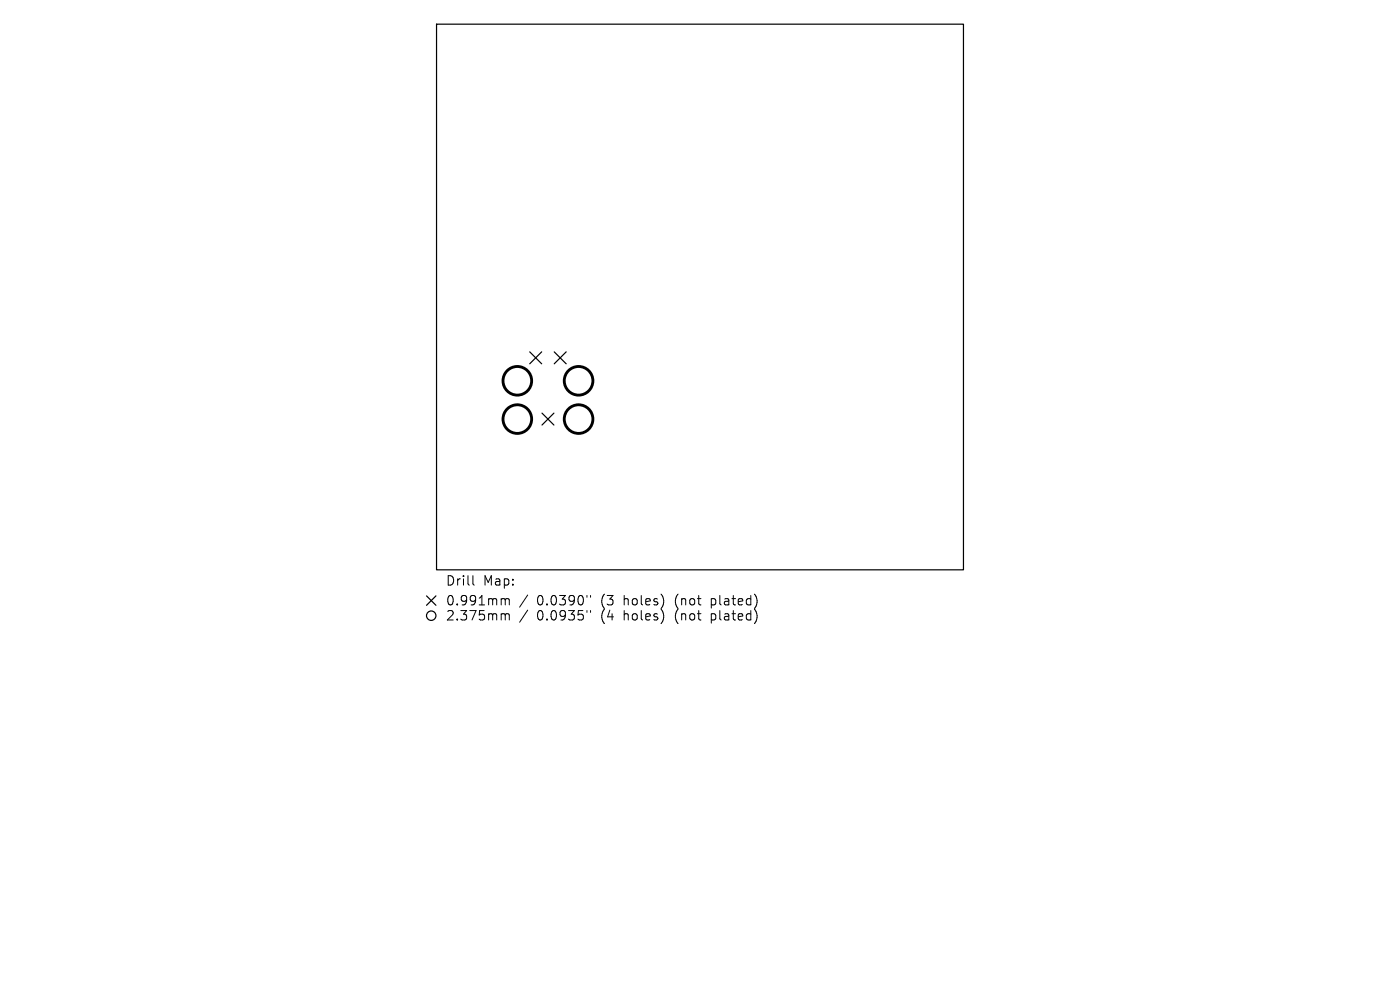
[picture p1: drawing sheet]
<svg xmlns="http://www.w3.org/2000/svg" width="297mm" height="210mm" viewBox="0 0 297 210" stroke-linecap="round" stroke-linejoin="round" font-family="sans-serif">
<defs><g id="words">
<g font-size="2.8">
<text x="94.5" y="124.5">Drill</text>
<text x="102.5" y="124.5">Map:</text>
<text x="94.5" y="128.7">0.991mm</text>
<text x="94.5" y="131.9">2.375mm</text>
<text x="113.9" y="128.7">0.0390&quot;</text>
<text x="113.9" y="131.9">0.0935&quot;</text>
<text x="127.7" y="128.7">(3</text>
<text x="127.7" y="131.9">(4</text>
<text x="132.6" y="128.7">holes)</text>
<text x="132.6" y="131.9">holes)</text>
<text x="143.7" y="128.7">(not</text>
<text x="143.7" y="131.9">(not</text>
<text x="151.5" y="128.7">plated)</text>
<text x="151.5" y="131.9">plated)</text>
</g>
</g></defs>
<g fill="none" stroke="#000" stroke-width=".26">
<path d="M92.6 5.1h111.8v115.8h-111.8zM112.4 74.6l2.5 2.6M114.9 74.6l-2.5 2.6M117.6 74.6l2.5 2.6M120.1 74.6l-2.5 2.6M115 87.6l2.5 2.6M117.5 87.6l-2.5 2.6M90.5 126.4l2 2M92.5 126.4l-2 2"/>
<circle cx="91.5" cy="130.6" r="1"/>
</g>
<g fill="none" stroke="#000" stroke-width=".61">
<circle cx="109.7" cy="80.8" r="3"/>
<circle cx="109.7" cy="88.9" r="3"/>
<circle cx="122.7" cy="80.8" r="3"/>
<circle cx="122.7" cy="88.9" r="3"/>
</g>
<g fill="none" stroke="#000" stroke-width=".21">
<path d="M100.3 122.1v1.7l.3 .3M106.6 127h.3l.3 .3M106.6 130.2l.5 .1 .1 .2M107.2 127.3l.3-.3 .4 .1 .1 1.2M107.2 127.3v1M107.2 130.5v1M107.2 130.5l.3-.3 .4 .1 .1 1.2M111.9 126.2l-1.7 2.6M111.9 129.4l-1.7 2.6M124.5 126.3v.4M124.5 129.5v.4M125.3 126.3v.4"/>
<path d="M125.3 129.5v.4"/>
</g>
<use href="#words"/>
</svg>
